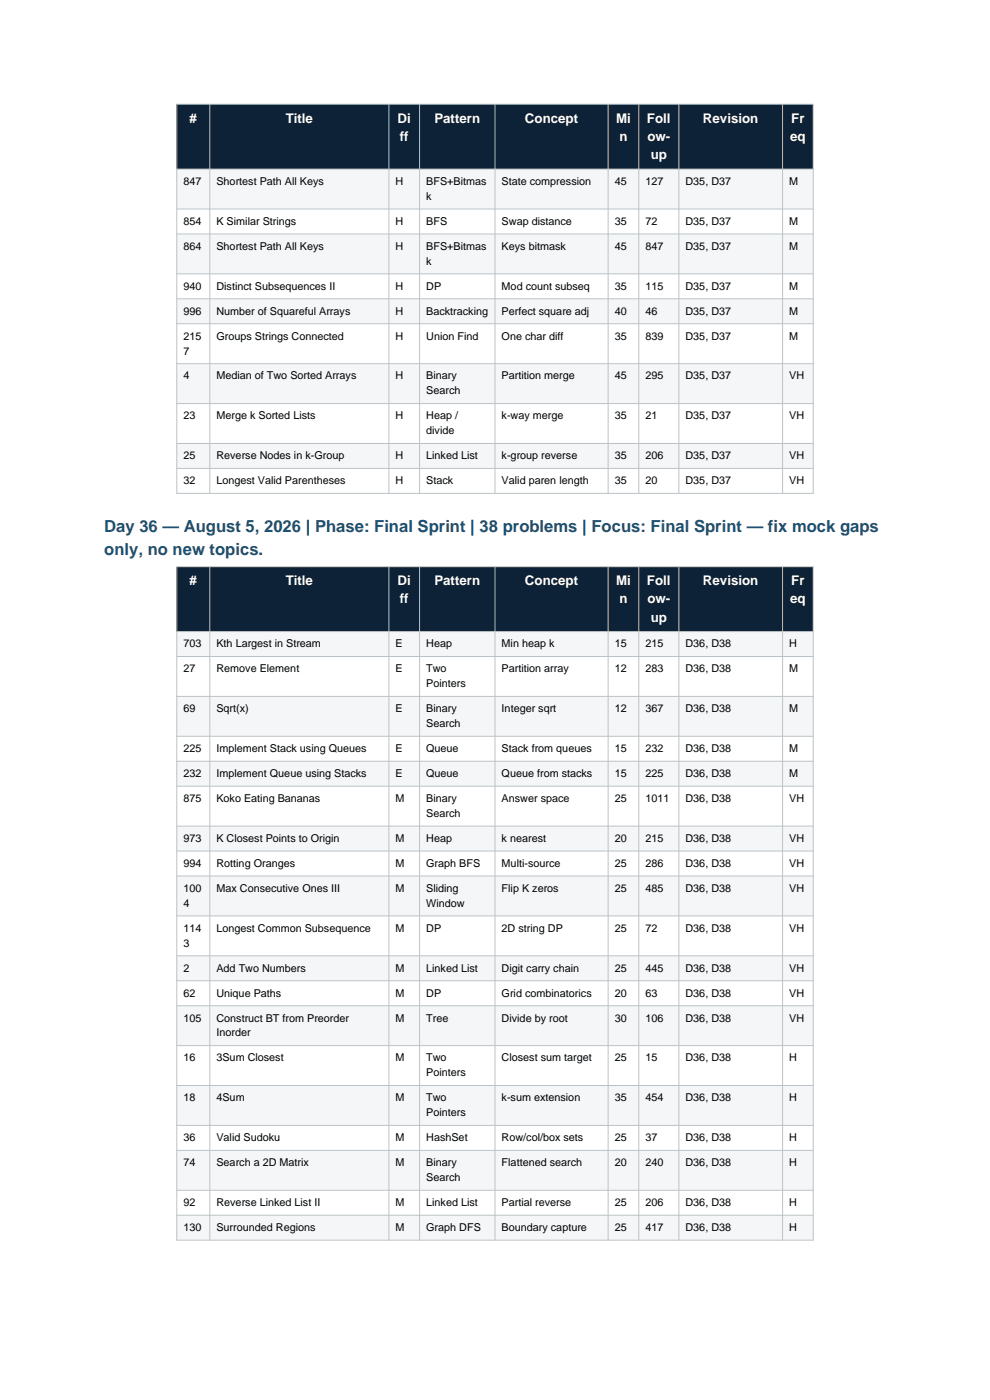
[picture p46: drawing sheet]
<svg xmlns="http://www.w3.org/2000/svg" width="210mm" height="297mm" viewBox="0 0 210 297" stroke-linecap="round" stroke-linejoin="round" font-family="sans-serif">
<defs><g id="words">
<g font-size="3.5" fill="#1a5276">
<text x="22.1" y="112.8">Day 36 — August 5, 2026 | Phase: Final Sprint | 38 problems | Focus: Final Sprint — fix mock gaps</text>
<text x="22.1" y="117.8">only, no new topics.</text>
</g>
<g font-size="2.8" fill="#fff">
<text x="40.2" y="26">#</text>
<text x="60.6" y="26">Title</text>
<text x="84.3" y="26">Di</text>
<text x="84.8" y="29.9">ff</text>
<text x="92.1" y="26">Pattern</text>
<text x="111.4" y="26">Concept</text>
<text x="130.7" y="26">Mi</text>
<text x="131.4" y="29.9">n</text>
<text x="137.2" y="26">Foll</text>
<text x="137.3" y="29.9">ow-</text>
<text x="149.1" y="26">Revision</text>
<text x="167.6" y="29.9">eq</text>
<text x="167.8" y="26">Fr</text>
<text x="138" y="33.8">up</text>
<text x="40.2" y="124.1">#</text>
<text x="60.6" y="124.1">Title</text>
<text x="84.3" y="124.1">Di</text>
<text x="92.1" y="124.1">Pattern</text>
<text x="111.4" y="124.1">Concept</text>
<text x="130.7" y="124.1">Mi</text>
<text x="137.2" y="124.1">Foll</text>
<text x="149.1" y="124.1">Revision</text>
<text x="167.8" y="124.1">Fr</text>
<text x="84.8" y="128">ff</text>
<text x="131.4" y="128">n</text>
<text x="137.3" y="128">ow-</text>
<text x="138" y="131.9">up</text>
<text x="167.6" y="128">eq</text>
</g>
<g font-size="2.3">
<text x="38.9" y="39.2">847</text>
<text x="45.9" y="39.2">Shortest Path All Keys</text>
<text x="83.9" y="39.2">H</text>
<text x="90.4" y="39.2">BFS+Bitmas</text>
<text x="106.4" y="39.2">State compression</text>
<text x="130.4" y="39.2">45</text>
<text x="136.9" y="39.2">127</text>
<text x="145.4" y="39.2">D35, D37</text>
<text x="167.4" y="39.2">M</text>
<text x="38.9" y="47.7">854</text>
<text x="45.9" y="47.7">K Similar Strings</text>
<text x="83.9" y="47.7">H</text>
<text x="90.4" y="42.4">k</text>
<text x="90.4" y="47.7">BFS</text>
<text x="106.4" y="47.7">Swap distance</text>
<text x="130.4" y="47.7">35</text>
<text x="136.9" y="47.7">72</text>
<text x="145.4" y="47.7">D35, D37</text>
<text x="167.4" y="47.7">M</text>
<text x="38.9" y="53">864</text>
<text x="45.9" y="53">Shortest Path All Keys</text>
<text x="83.9" y="53">H</text>
<text x="90.4" y="53">BFS+Bitmas</text>
<text x="106.4" y="53">Keys bitmask</text>
<text x="130.4" y="53">45</text>
<text x="136.9" y="53">847</text>
<text x="145.4" y="53">D35, D37</text>
<text x="167.4" y="53">M</text>
<text x="90.4" y="56.2">k</text>
<text x="38.9" y="61.5">940</text>
<text x="45.9" y="61.5">Distinct Subsequences II</text>
<text x="83.9" y="61.5">H</text>
<text x="90.4" y="61.5">DP</text>
<text x="106.4" y="61.5">Mod count subseq</text>
<text x="130.4" y="61.5">35</text>
<text x="136.9" y="61.5">115</text>
<text x="145.4" y="61.5">D35, D37</text>
<text x="167.4" y="61.5">M</text>
<text x="38.9" y="66.7">996</text>
<text x="45.9" y="66.7">Number of Squareful Arrays</text>
<text x="83.9" y="66.7">H</text>
<text x="90.4" y="66.7">Backtracking</text>
<text x="106.4" y="66.7">Perfect square adj</text>
<text x="130.4" y="66.7">40</text>
<text x="136.9" y="66.7">46</text>
<text x="145.4" y="66.7">D35, D37</text>
<text x="167.4" y="66.7">M</text>
<text x="38.9" y="72">215</text>
<text x="38.9" y="75.2">7</text>
<text x="45.9" y="72">Groups Strings Connected</text>
<text x="83.9" y="72">H</text>
<text x="90.4" y="72">Union Find</text>
<text x="106.4" y="72">One char diff</text>
<text x="130.4" y="72">35</text>
<text x="136.9" y="72">839</text>
<text x="145.4" y="72">D35, D37</text>
<text x="167.4" y="72">M</text>
<text x="38.9" y="80.5">4</text>
<text x="45.9" y="80.5">Median of Two Sorted Arrays</text>
<text x="83.9" y="80.5">H</text>
<text x="90.4" y="80.5">Binary</text>
<text x="90.4" y="83.7">Search</text>
<text x="106.4" y="80.5">Partition merge</text>
<text x="130.4" y="80.5">45</text>
<text x="136.9" y="80.5">295</text>
<text x="145.4" y="80.5">D35, D37</text>
<text x="167.4" y="80.5">VH</text>
<text x="38.9" y="89">23</text>
<text x="45.9" y="89">Merge k Sorted Lists</text>
<text x="83.9" y="89">H</text>
<text x="90.4" y="89">Heap /</text>
<text x="106.4" y="89">k-way merge</text>
<text x="130.4" y="89">35</text>
<text x="136.9" y="89">21</text>
<text x="145.4" y="89">D35, D37</text>
<text x="167.4" y="89">VH</text>
<text x="90.4" y="92.1">divide</text>
<text x="38.9" y="97.4">25</text>
<text x="45.9" y="97.4">Reverse Nodes in k-Group</text>
<text x="83.9" y="97.4">H</text>
<text x="90.4" y="97.4">Linked List</text>
<text x="106.4" y="97.4">k-group reverse</text>
<text x="130.4" y="97.4">35</text>
<text x="136.9" y="97.4">206</text>
<text x="145.4" y="97.4">D35, D37</text>
<text x="167.4" y="97.4">VH</text>
<text x="38.9" y="102.7">32</text>
<text x="45.9" y="102.7">Longest Valid Parentheses</text>
<text x="83.9" y="102.7">H</text>
<text x="90.4" y="102.7">Stack</text>
<text x="106.4" y="102.7">Valid paren length</text>
<text x="130.4" y="102.7">35</text>
<text x="136.9" y="102.7">20</text>
<text x="145.4" y="102.7">D35, D37</text>
<text x="167.4" y="102.7">VH</text>
<text x="38.9" y="137.3">703</text>
<text x="45.9" y="137.3">Kth Largest in Stream</text>
<text x="83.9" y="137.3">E</text>
<text x="90.4" y="137.3">Heap</text>
<text x="106.4" y="137.3">Min heap k</text>
<text x="130.4" y="137.3">15</text>
<text x="136.9" y="137.3">215</text>
<text x="145.4" y="137.3">D36, D38</text>
<text x="167.4" y="137.3">H</text>
<text x="38.9" y="142.6">27</text>
<text x="45.9" y="142.6">Remove Element</text>
<text x="83.9" y="142.6">E</text>
<text x="90.4" y="142.6">Two</text>
<text x="106.4" y="142.6">Partition array</text>
<text x="130.4" y="142.6">12</text>
<text x="136.9" y="142.6">283</text>
<text x="145.4" y="142.6">D36, D38</text>
<text x="167.4" y="142.6">M</text>
<text x="90.4" y="145.8">Pointers</text>
<text x="38.9" y="151.1">69</text>
<text x="45.9" y="151.1">Sqrt(x)</text>
<text x="83.9" y="151.1">E</text>
<text x="90.4" y="151.1">Binary</text>
<text x="90.4" y="154.3">Search</text>
<text x="106.4" y="151.1">Integer sqrt</text>
<text x="130.4" y="151.1">12</text>
<text x="136.9" y="151.1">367</text>
<text x="145.4" y="151.1">D36, D38</text>
<text x="167.4" y="151.1">M</text>
<text x="38.9" y="159.6">225</text>
<text x="45.9" y="159.6">Implement Stack using Queues</text>
<text x="83.9" y="159.6">E</text>
<text x="90.4" y="159.6">Queue</text>
<text x="106.4" y="159.6">Stack from queues</text>
<text x="130.4" y="159.6">15</text>
<text x="136.9" y="159.6">232</text>
<text x="145.4" y="159.6">D36, D38</text>
<text x="167.4" y="159.6">M</text>
<text x="38.9" y="164.8">232</text>
<text x="45.9" y="164.8">Implement Queue using Stacks</text>
<text x="83.9" y="164.8">E</text>
<text x="90.4" y="164.8">Queue</text>
<text x="106.4" y="164.8">Queue from stacks</text>
<text x="130.4" y="164.8">15</text>
<text x="136.9" y="164.8">225</text>
<text x="145.4" y="164.8">D36, D38</text>
<text x="167.4" y="164.8">M</text>
<text x="38.9" y="170.1">875</text>
<text x="45.9" y="170.1">Koko Eating Bananas</text>
<text x="83.9" y="170.1">M</text>
<text x="90.4" y="170.1">Binary</text>
<text x="90.4" y="173.3">Search</text>
<text x="106.4" y="170.1">Answer space</text>
<text x="130.4" y="170.1">25</text>
<text x="136.9" y="170.1">1011</text>
<text x="145.4" y="170.1">D36, D38</text>
<text x="167.4" y="170.1">VH</text>
<text x="38.9" y="178.6">973</text>
<text x="45.9" y="178.6">K Closest Points to Origin</text>
<text x="83.9" y="178.6">M</text>
<text x="90.4" y="178.6">Heap</text>
<text x="106.4" y="178.6">k nearest</text>
<text x="130.4" y="178.6">20</text>
<text x="136.9" y="178.6">215</text>
<text x="145.4" y="178.6">D36, D38</text>
<text x="167.4" y="178.6">VH</text>
<text x="38.9" y="183.9">994</text>
<text x="45.9" y="183.9">Rotting Oranges</text>
<text x="83.9" y="183.9">M</text>
<text x="90.4" y="183.9">Graph BFS</text>
<text x="106.4" y="183.9">Multi-source</text>
<text x="130.4" y="183.9">25</text>
<text x="136.9" y="183.9">286</text>
<text x="145.4" y="183.9">D36, D38</text>
<text x="167.4" y="183.9">VH</text>
<text x="38.9" y="189.2">100</text>
<text x="45.9" y="189.2">Max Consecutive Ones III</text>
<text x="83.9" y="189.2">M</text>
<text x="90.4" y="189.2">Sliding</text>
<text x="106.4" y="189.2">Flip K zeros</text>
<text x="130.4" y="189.2">25</text>
<text x="136.9" y="189.2">485</text>
<text x="145.4" y="189.2">D36, D38</text>
<text x="167.4" y="189.2">VH</text>
<text x="38.9" y="192.4">4</text>
<text x="38.9" y="197.7">114</text>
<text x="45.9" y="197.7">Longest Common Subsequence</text>
<text x="83.9" y="197.7">M</text>
<text x="90.4" y="192.4">Window</text>
<text x="90.4" y="197.7">DP</text>
<text x="106.4" y="197.7">2D string DP</text>
<text x="130.4" y="197.7">25</text>
<text x="136.9" y="197.7">72</text>
<text x="145.4" y="197.7">D36, D38</text>
<text x="167.4" y="197.7">VH</text>
<text x="38.9" y="200.8">3</text>
<text x="38.9" y="206.1">2</text>
<text x="45.9" y="206.1">Add Two Numbers</text>
<text x="83.9" y="206.1">M</text>
<text x="90.4" y="206.1">Linked List</text>
<text x="106.4" y="206.1">Digit carry chain</text>
<text x="130.4" y="206.1">25</text>
<text x="136.9" y="206.1">445</text>
<text x="145.4" y="206.1">D36, D38</text>
<text x="167.4" y="206.1">VH</text>
<text x="38.9" y="211.4">62</text>
<text x="45.9" y="211.4">Unique Paths</text>
<text x="83.9" y="211.4">M</text>
<text x="90.4" y="211.4">DP</text>
<text x="106.4" y="211.4">Grid combinatorics</text>
<text x="130.4" y="211.4">20</text>
<text x="136.9" y="211.4">63</text>
<text x="145.4" y="211.4">D36, D38</text>
<text x="167.4" y="211.4">VH</text>
<text x="38.9" y="216.7">105</text>
<text x="45.9" y="216.7">Construct BT from Preorder</text>
<text x="45.9" y="219.9">Inorder</text>
<text x="83.9" y="216.7">M</text>
<text x="90.4" y="216.7">Tree</text>
<text x="106.4" y="216.7">Divide by root</text>
<text x="130.4" y="216.7">30</text>
<text x="136.9" y="216.7">106</text>
<text x="145.4" y="216.7">D36, D38</text>
<text x="167.4" y="216.7">VH</text>
<text x="38.9" y="225.2">16</text>
<text x="45.9" y="225.2">3Sum Closest</text>
<text x="83.9" y="225.2">M</text>
<text x="90.4" y="225.2">Two</text>
<text x="106.4" y="225.2">Closest sum target</text>
<text x="130.4" y="225.2">25</text>
<text x="136.9" y="225.2">15</text>
<text x="145.4" y="225.2">D36, D38</text>
<text x="167.4" y="225.2">H</text>
<text x="38.9" y="233.6">18</text>
<text x="45.9" y="233.6">4Sum</text>
<text x="83.9" y="233.6">M</text>
<text x="90.4" y="228.3">Pointers</text>
<text x="90.4" y="233.6">Two</text>
<text x="106.4" y="233.6">k-sum extension</text>
<text x="130.4" y="233.6">35</text>
<text x="136.9" y="233.6">454</text>
<text x="145.4" y="233.6">D36, D38</text>
<text x="167.4" y="233.6">H</text>
<text x="90.4" y="236.8">Pointers</text>
<text x="38.9" y="242.1">36</text>
<text x="45.9" y="242.1">Valid Sudoku</text>
<text x="83.9" y="242.1">M</text>
<text x="90.4" y="242.1">HashSet</text>
<text x="106.4" y="242.1">Row/col/box sets</text>
<text x="130.4" y="242.1">25</text>
<text x="136.9" y="242.1">37</text>
<text x="145.4" y="242.1">D36, D38</text>
<text x="167.4" y="242.1">H</text>
<text x="38.9" y="247.4">74</text>
<text x="45.9" y="247.4">Search a 2D Matrix</text>
<text x="83.9" y="247.4">M</text>
<text x="90.4" y="247.4">Binary</text>
<text x="90.4" y="250.6">Search</text>
<text x="106.4" y="247.4">Flattened search</text>
<text x="130.4" y="247.4">20</text>
<text x="136.9" y="247.4">240</text>
<text x="145.4" y="247.4">D36, D38</text>
<text x="167.4" y="247.4">H</text>
<text x="38.9" y="255.9">92</text>
<text x="45.9" y="255.9">Reverse Linked List II</text>
<text x="83.9" y="255.9">M</text>
<text x="90.4" y="255.9">Linked List</text>
<text x="106.4" y="255.9">Partial reverse</text>
<text x="130.4" y="255.9">25</text>
<text x="136.9" y="255.9">206</text>
<text x="145.4" y="255.9">D36, D38</text>
<text x="167.4" y="255.9">H</text>
<text x="38.9" y="261.2">130</text>
<text x="45.9" y="261.2">Surrounded Regions</text>
<text x="83.9" y="261.2">M</text>
<text x="90.4" y="261.2">Graph DFS</text>
<text x="106.4" y="261.2">Boundary capture</text>
<text x="130.4" y="261.2">25</text>
<text x="136.9" y="261.2">417</text>
<text x="145.4" y="261.2">D36, D38</text>
<text x="167.4" y="261.2">H</text>
</g>
</g></defs>
<path d="M37.5 22.1h135v13.8h-135z" fill-rule="evenodd" fill="#0d2137"/>
<path d="M37.5 35.9h135v8.4h-135z" fill-rule="evenodd" fill="#f4f6f7"/>
<path d="M37.5 44.3h135v5.3h-135z" fill-rule="evenodd" fill="#fff"/>
<path d="M37.5 49.6h135v8.5h-135z" fill-rule="evenodd" fill="#f4f6f7"/>
<path d="M37.5 58.1h135v5.3h-135z" fill-rule="evenodd" fill="#fff"/>
<path d="M37.5 63.4h135v5.3h-135z" fill-rule="evenodd" fill="#f4f6f7"/>
<path d="M37.5 68.7h135v8.4h-135z" fill-rule="evenodd" fill="#fff"/>
<path d="M37.5 77.1h135v8.5h-135z" fill-rule="evenodd" fill="#f4f6f7"/>
<path d="M37.5 85.6h135v8.5h-135z" fill-rule="evenodd" fill="#fff"/>
<path d="M37.5 94.1h135v5.3h-135z" fill-rule="evenodd" fill="#f4f6f7"/>
<path d="M37.5 99.4h135v5.3h-135z" fill-rule="evenodd" fill="#fff"/>
<g fill="none" stroke="#bdc3c7" stroke-width=".21">
<path d="M37.5 22.1h135v82.6h-135zM37.5 35.9h135M44.5 22.1v82.6M82.5 22.1v82.6M89 22.1v82.6M105 22.1v82.6M129 22.1v82.6M135.5 22.1v82.6M144 22.1v82.6M166 22.1v82.6M37.5 44.3h135M37.5 49.6h135"/>
<path d="M37.5 58.1h135M37.5 63.4h135M37.5 68.7h135M37.5 77.1h135M37.5 85.6h135M37.5 94.1h135M37.5 99.4h135"/>
</g>
<path d="M37.5 120.2h135v13.8h-135z" fill-rule="evenodd" fill="#0d2137"/>
<path d="M37.5 134h135v5.3h-135z" fill-rule="evenodd" fill="#f4f6f7"/>
<path d="M37.5 139.3h135v8.4h-135z" fill-rule="evenodd" fill="#fff"/>
<path d="M37.5 147.7h135v8.5h-135z" fill-rule="evenodd" fill="#f4f6f7"/>
<path d="M37.5 156.2h135v5.3h-135z" fill-rule="evenodd" fill="#fff"/>
<path d="M37.5 161.5h135v5.3h-135z" fill-rule="evenodd" fill="#f4f6f7"/>
<path d="M37.5 166.8h135v8.5h-135z" fill-rule="evenodd" fill="#fff"/>
<path d="M37.5 175.3h135v5.2h-135z" fill-rule="evenodd" fill="#f4f6f7"/>
<path d="M37.5 180.5h135v5.3h-135z" fill-rule="evenodd" fill="#fff"/>
<path d="M37.5 185.8h135v8.5h-135z" fill-rule="evenodd" fill="#f4f6f7"/>
<path d="M37.5 194.3h135v8.5h-135z" fill-rule="evenodd" fill="#fff"/>
<path d="M37.5 202.8h135v5.3h-135z" fill-rule="evenodd" fill="#f4f6f7"/>
<path d="M37.5 208.1h135v5.3h-135z" fill-rule="evenodd" fill="#fff"/>
<path d="M37.5 213.4h135v8.4h-135z" fill-rule="evenodd" fill="#f4f6f7"/>
<path d="M37.5 221.8h135v8.5h-135z" fill-rule="evenodd" fill="#fff"/>
<path d="M37.5 230.3h135v8.5h-135z" fill-rule="evenodd" fill="#f4f6f7"/>
<path d="M37.5 238.8h135v5.2h-135z" fill-rule="evenodd" fill="#fff"/>
<path d="M37.5 244h135v8.5h-135z" fill-rule="evenodd" fill="#f4f6f7"/>
<path d="M37.5 252.5h135v5.3h-135z" fill-rule="evenodd" fill="#fff"/>
<path d="M37.5 257.8h135v5.3h-135z" fill-rule="evenodd" fill="#f4f6f7"/>
<g fill="none" stroke="#bdc3c7" stroke-width=".21">
<path d="M37.5 120.2h135v142.9h-135zM37.5 134h135M37.5 139.3h135M44.5 120.2v142.9M82.5 120.2v142.9M89 120.2v142.9M105 120.2v142.9M129 120.2v142.9M135.5 120.2v142.9M144 120.2v142.9M166 120.2v142.9M37.5 147.7h135"/>
<path d="M37.5 156.2h135M37.5 161.5h135M37.5 166.8h135M37.5 175.3h135M37.5 180.5h135M37.5 185.8h135M37.5 194.3h135M37.5 202.8h135M37.5 208.1h135M37.5 213.4h135M37.5 221.8h135M37.5 230.3h135"/>
<path d="M37.5 238.8h135M37.5 244h135M37.5 252.5h135M37.5 257.8h135"/>
</g>
<use href="#words"/>
</svg>
